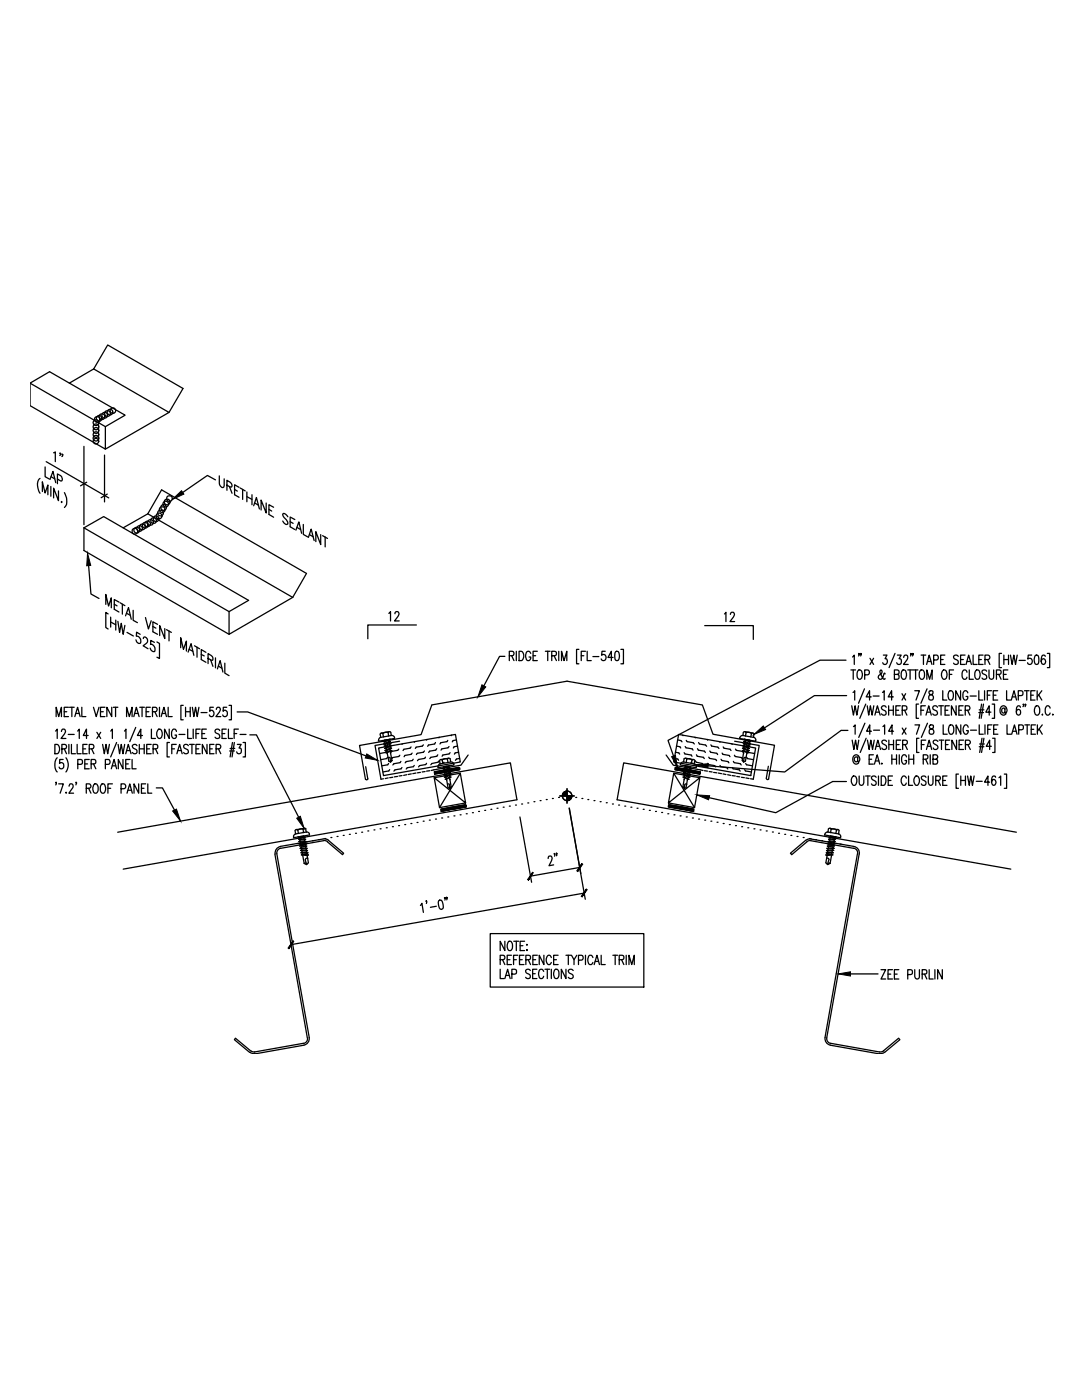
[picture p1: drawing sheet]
<svg xmlns="http://www.w3.org/2000/svg" width="216mm" height="279mm" viewBox="0 0 216 279" stroke-linecap="round" stroke-linejoin="round" font-family="sans-serif">
<g fill="none" stroke="#000" stroke-width=".25">
<path d="M6 76.5l3.9-2.3 15.1 8.7-4 2.2v4.5l-15-8.6zM6 76.5l15 8.6M18.7 73.6l15 8.7-12.7 7.3M18.7 73.6l2.8-4.8 15 8.7-2.8 4.8M18.7 73.6l-4.9 2.9M8 95.5a2.25 2.25 0 0 0 0 2.9M8.5 98.1v-1.9l.5 2.2 .6-1.6v1.9M9 93.2v1.9l.8 .5M9.2 92.1l12.5 7.3M10 95.7l.6-1.6 .5 2.2M10.1 97.1v1.9M10.2 95.1l.7 .5"/>
<path d="M10.7 90.4l.3-.2v1.9M11.5 95.6l.6 .4h.2l.1-.2-.1-.7-.8-.5v1.9M11.7 98v1.9l-1-2.5v2M12.1 90.5l-.2-.1 .2 .1-.2 .4M12.5 90.7l-.1 .1-.1-.2 .2 .1-.2 .4M12.9 98.3a2.72 2.72 0 0 1 .1 2.8l-.1 .2M16.7 89.1v15.6M17.3 96.2l-1.2 .8M20.9 90.8v9.4M21.4 98.6l-1.2 .7M43 95.8l-1.6-.9-4.9 3.4M43.8 95v1.7a.62 .62 0 0 0 .8 .5l.1-1.6"/>
<path d="M45.3 96.8l.8 .4 .2-.4a1.36 1.36 0 0 0-1-.9v1.9M45.8 97.1l.5 1.3M46.8 97.7l.6 .3M47.7 97.3l-.9-.6v2l.9 .5M47.9 97.4l1 .6M48.4 97.7v2M49.3 98.2v1.9M49.3 99.1l1 .6M50.3 98.7v2M12.2 100.2l.1-.1v.2zM16.7 105.3l4-2.2 28.9 16.7-3.9 2.3v4.5l12.7-7.4M16.7 105.3v4.6l29 16.7"/>
<path d="M16.7 105.3l29 16.8M17.7 112.9l.4 5.6 1.7 .9M29.5 102.5l2.7-4.7 29 16.6-2.8 4.8M29.5 102.5l28.9 16.7M29.5 102.5l-4.9 2.8M50.6 100.9l.6-1.6 .6 2.3M50.8 100.4l.7 .4M53.1 100.4v2l-1-2.6v2M53.7 101.7l.5 .3M54.6 101.2l-.9-.5v2l.9 .5M57.4 103.1l-.1-.2a.57 .57 0 0 0-.9-.3l.1 .4 .8 .9a.47 .47 0 0 1 0 .8 .99 .99 0 0 1-.9-.7M57.9 104.1l.6 .4"/>
<path d="M58.8 103.7l-.9-.5v1.9l.9 .6M59 105.8l.6-1.6 .6 2.2M59.3 105.3l.7 .4M60.5 104.7v2l.9 .5M61.5 107.2l.6-1.6 .6 2.3M61.8 106.7l.7 .4M64 106.7v2l-1-2.6v2M64.4 106.9l.9 .6M64.9 107.2v1.9M21.1 120.6v-2l.6 2.4 .5-1.7v2M21.6 122.5l-.5-.3v3l.5 .3M22.1 123.2v2"/>
<path d="M22.1 124.1l1 .6M22.8 120.6l.6 .3M23.1 123.8v1.9M23.5 124l.4 2.2 .3-1.8 .4 2.2 .3-1.8M23.7 120.2l-.9-.6v2l.9 .5M23.9 120.3l1 .6M24.4 120.6v2M25 122.9l.6-1.6 .6 2.3M25.3 122.4l.7 .4M25.3 126.2l1.3 .7M26.6 121.8v2l.8 .5M28 126.6l-.8-.4v.8a.89 .89 0 0 1 .8 .5 .89 .89 0 0 1-.1 .9 .76 .76 0 0 1-.8-.7"/>
<path d="M28.6 127.4l.1-.2a.68 .68 0 0 1 .7 .4 .68 .68 0 0 1-.2 .8l-.6 .5 .9 .6M29 123.2l.6 2.3 .6-1.6M30.5 125l.6 .4M30.8 128.2l-.7-.4-.1 .8a.87 .87 0 0 1 .9 .5 .87 .87 0 0 1-.2 1l-.4-.2-.3-.6M31.3 128.1l.5 .3v3l-.5-.2M31.4 124.6l-.9-.5v2l.9 .5M32.9 125.4v2l-1-2.5v1.9M33.2 125.7l1 .5M33.7 125.9v2M36.1 129.3v-2l.5 2.3 .6-1.7v2M37.5 130.1l.6-1.6 .6 2.3M37.7 129.6l.8 .4"/>
<path d="M38.8 128.9l1 .6M39.3 129.2v2M40.2 130.6l.6 .3M41.1 130.2l-.9-.6v2l.9 .6M41.5 131.4l.6 .4h.3l.1-.2-.1-.6-.9-.6v2M42 131.7l.5 1.3M43 131.3v2M43.4 133.5l.5-1.7 .6 2.3M43.6 132.9l.7 .5M44.9 132.3v2l.8 .5M77.6 122.4l.3-.3v1.8M78.8 122.5l.1-.3a.44 .44 0 0 1 .6-.1 .44 .44 0 0 1 0 .7l-.8 1.1h1"/>
<path d="M83.1 124.7h-9.7v2.8M100.7 131h-1l-3.2 5.9M101.6 130.9l.8-.1 .2-.3-.2-.4-.8-.1v1.8M102.1 130.9l.5 .9M103 130v1.8M103.6 130a.99 .99 0 0 1 .9 .6 .99 .99 0 0 1-.3 1.2h-.6zM105.9 130.4a.47 .47 0 0 0-.5-.4 .47 .47 0 0 0-.4 .4v1a.5 .5 0 0 0 .6 .4 .5 .5 0 0 0 .3-.7h-.3M106.4 130.9h.5M107.2 130h-.8v1.8h.8M108.8 130h1M109.3 130v1.8M110.1 130.9h.6a.46 .46 0 0 0 .3-.5 .46 .46 0 0 0-.3-.4h-.6v1.8"/>
<path d="M110.6 130.9l.4 .9M111.5 130v1.8M112 131.8v-1.8l.6 1.8 .5-1.8v1.8M115.5 129.6h-.5v2.9h.5M116 130.9h.5M116.8 130h-.8v1.8M117.2 130v1.8h.8M118.3 131h1.2M120.8 130h-.7l-.1 .8a.56 .56 0 0 1 .8 0 .56 .56 0 0 1 0 .8 .56 .56 0 0 1-.8 .1v-.2M122.3 131.2h-1l.7-1.2v1.8M122.8 130.1l.4-.1a1.22 1.22 0 0 1 0 1.8h-.2a.85 .85 0 0 1-.3-1zM123.9 129.6h.5v2.9h-.5"/>
<path d="M140.6 124.9h9.7v2.7M144.6 122.5l.3-.3v1.9M145.7 122.6l.3-.4h.3l.2 .3-.2 .7-.6 .9h.9M168.8 131.8h-5.2l-30.3 16 1.1 3.1M168.9 138.8h-6.4l-9.9 6.5M169.8 133.7h.9M170.1 131.1l.4-.4v1.9M170.2 138.2l.3-.3v1.8M170.3 133.7v1.9M171.3 133.8a.57 .57 0 0 1 .6 0 .57 .57 0 0 1 .2 .6l-.1 .7a.47 .47 0 0 1-.5 .5 .47 .47 0 0 1-.4-.5l-.1-.7zM171.5 130.5h-.2h.2l-.2 .4M171.9 130.5h-.2h.2l-.2 .4"/>
<path d="M172.5 137.5l-1.2 2.8M172.5 134.7l.8-.1 .2-.3-.2-.5-.8-.1v1.9M173.6 131.4l.7 1.2M173.8 139.1h-1l.7-1.2v1.8M174.2 138.9h1.2M174.3 131.4l-.7 1.2M176.1 138.2l.3-.3v1.8M176.3 130.7h.7l-.4 .8a.53 .53 0 0 1 .4 .8 .53 .53 0 0 1-.9 0M176.6 134.5l-.1-.2-.1 .1-.2 .7a.55 .55 0 0 1-.8 .4l-.2-.3 .1-.4 .6-.5a.41 .41 0 0 0-.1-.6 .59 .59 0 0 0 0 1l.5 .8 .2 .1 .1-.2M178.3 139.1h-1.1l.7-1.2v1.8M178.5 134.6h.6a.46 .46 0 0 0 .3-.5 .46 .46 0 0 0-.3-.4h-.6v1.9h.6l.3-.2v-.6l-.3-.2M178.6 130.4l-1.2 2.8"/>
<path d="M179.1 130.7h.7l-.4 .8a.54 .54 0 0 1 .5 .8 .54 .54 0 0 1-1 0M180 138.4l.7 1.3M180.1 133.8a.55 .55 0 0 1 .6 0 .55 .55 0 0 1 .2 .6l-.1 .7a.47 .47 0 0 1-.5 .5 .47 .47 0 0 1-.4-.5l-.1-.7zM180.3 131.2l.1-.3a.44 .44 0 0 1 .6-.1 .44 .44 0 0 1 .1 .7l-.8 1.1h.9M180.7 138.4l-.7 1.3M181.1 133.7h1M181.6 133.7v1.9M181.8 130.5h-.1h.1l-.1 .4M182.2 130.5h-.1h.1l-.1 .4M182.2 133.7h1M182.5 137.9h1l-.7 1.8M182.7 133.7v1.9"/>
<path d="M183.7 133.8l.1-.1a.79 .79 0 0 1 .7 1.1 .56 .56 0 0 1-.6 .8 .56 .56 0 0 1-.5-.8l.1-.6zM183.8 130.7h.9M184.3 130.7v1.9M184.9 132.6l.5-1.9 .6 1.9M184.9 135.6v-1.9l.6 1.9 .5-1.9v1.9M185 137.5l-1.2 2.8M185.1 132h.6M185.4 137.9v.2a.61 .61 0 0 0 .6 .6 .53 .53 0 0 1 .1 .9 .53 .53 0 0 1-.8-.2 .53 .53 0 0 1 .4-.7l.4-.3a.4 .4 0 0 0-.2-.5zM186.3 131.7h.6l.3-.3a.5 .5 0 0 0-.3-.7h-.6v1.9M187.7 131.6h.5M188.1 137.9v1.8h.8M188.2 133.8a.57 .57 0 0 1 .6 0 .57 .57 0 0 1 .2 .6l-.1 .7a.47 .47 0 0 1-.5 .5 .47 .47 0 0 1-.5-.5v-.7z"/>
<path d="M188.5 130.7h-.8v1.9h.8M189.4 137.9h.2a.99 .99 0 0 1 .5 1.6l-.1 .1a.55 .55 0 0 1-.6 0 .55 .55 0 0 1-.2-.6zM189.4 134.6h.5M190.3 133.7h-.9v1.9M191.2 131a.46 .46 0 0 0-.6-.2 .46 .46 0 0 0-.2 .6l.6 .3a.5 .5 0 0 1 .1 .8 .5 .5 0 0 1-.8-.2M191.7 137.9v1.8l-1-1.8v1.8M191.7 131.6h.5M192.6 130.7h-.9v1.9h.9M192.8 132.6l.5-1.9 .5 1.9M192.9 134.2a.51 .51 0 0 0-.6-.5 .51 .51 0 0 0-.3 .7v.7a.47 .47 0 0 0 .5 .5 .47 .47 0 0 0 .4-.5M192.9 132h.7M193.1 138.3a.47 .47 0 0 0-.5-.5 .47 .47 0 0 0-.4 .5l-.1 .7a.53 .53 0 0 0 .5 .7 .53 .53 0 0 0 .5-.7h-.3"/>
<path d="M193.4 133.7v1.9h.8M193.6 138.9h1.2M194.2 130.7v1.9h.8M194.8 133.8a.55 .55 0 0 1 .6 0 .55 .55 0 0 1 .2 .6l-.1 .7a.47 .47 0 0 1-.5 .5 .47 .47 0 0 1-.5-.5v-.7zM195.3 137.9v1.8h.8M195.3 131.6h.5M196.2 130.7h-.9v1.9h.9M196.5 137.9v1.8M196.5 131.6l.8-.1 .2-.2-.1-.4-.2-.2h-.7v1.9M196.9 134a.46 .46 0 0 0-.6-.3 .46 .46 0 0 0-.3 .6l.6 .4a.5 .5 0 0 1 .2 .8 .5 .5 0 0 1-.9-.2M197 138.7h.5M197 131.6l.5 1"/>
<path d="M197.3 133.7v1.4a.47 .47 0 0 0 .5 .5 .47 .47 0 0 0 .5-.5v-1.4M197.9 137.9h-.9v1.8M198.2 138.7h.5M198.8 134.6h.6a.46 .46 0 0 0 .4-.5 .46 .46 0 0 0-.4-.4h-.6v1.9M199.1 137.9h-.9v1.8h.9M199.3 134.6l.5 1M199.8 130.4h-.4v2.8h.4M200.2 134.6h.6M200.3 131.6h.9M200.3 130.7v1.9M200.9 137.9v1.8h.8M201.1 133.7h-.9v1.9h.9"/>
<path d="M201.2 130.7v1.9M201.6 130.7l.4 1.9 .3-1.9 .3 1.9 .4-1.9M201.8 139.7l.5-1.8 .5 1.8M202 139.1h.7M203.2 138.8l.8-.1 .1-.7-.3-.1h-.6v1.8M203.4 131.8h1.2M204.4 137.9h.9M204.9 137.9v1.8M205.7 138.7h.5M205.9 130.7h-.7l-.1 .8a.56 .56 0 0 1 .7 .1 .56 .56 0 0 1 0 .8 .56 .56 0 0 1-.7 0l-.1-.1M206.5 137.9h-.8v1.8h.8M206.6 130.8l.3-.1a.91 .91 0 0 1 .4 1.1l-.2 .7-.3 .1a1.39 1.39 0 0 1-.2-1.8z"/>
<path d="M207 137.9v1.8M207.2 138.7l.7 1M207.9 137.9l-.9 1.2M208.6 131l-.1-.2-.3-.1a1.12 1.12 0 0 0 0 1.9 .54 .54 0 0 0 .4-.7 .54 .54 0 0 0-.6-.4l-.2 .5M209 130.4h.5v2.8h-.5M11 148.6a.99 .99 0 0 1 .9 .6 .99 .99 0 0 1-.3 1.1l-.6 .1zM11.1 145.9l.3-.4v1.9M11.2 143v-1.8l.5 1.8 .6-1.8v1.8M11.2 156.2h-.1h.1l-.1 .4M11.4 151.2a2.36 2.36 0 0 0 0 2.9M11.7 156.4h.9l-.6 1.9M12.3 146l.2-.5 .4 .1 .2 .3-.2 .6-.7 .9h1"/>
<path d="M12.3 149.5l.9-.1 .1-.3-.1-.5h-.9v1.8M12.6 151.6h-.7v.7a.58 .58 0 0 1 .8 .5 .58 .58 0 0 1-.8 .5l-.1-.2M12.8 149.5l.5 .9M12.8 142h.5M13.1 158.2h.2zM13.2 151.2a2.36 2.36 0 0 1 0 2.9M13.6 146.6h1.2M13.7 141.2h-.9v1.8h.9M13.7 148.6v1.8M13.8 156.9l.2-.5 .5 .1 .1 .3-.1 .4-.8 1.1h1M13.9 141.2h.9M14.3 148.6v1.8h.8"/>
<path d="M14.3 141.2v1.8M14.9 143l.6-1.8 .5 1.8M15.1 142.4h.7M15.3 156.2h-.2h.2l-.2 .4M15.4 148.6v1.8h.8M15.5 145.9l.3-.4v1.9M15.5 152.5h.7l.3-.3a.45 .45 0 0 0-.3-.6h-.7v1.8M16.3 141.2v1.8h.8M16.5 149.5h.6M16.9 152.5h.6M17.2 157.3h.6l.3-.1v-.4l-.1-.3-.8-.1v1.9M17.4 148.6h-.9v1.8h.9"/>
<path d="M17.6 146.8h-1l.7-1.3v1.9M17.7 157.3l.4 1M17.8 149.5l.8-.1 .1-.3-.1-.5h-.8v1.8M17.8 151.6h-.9v1.8h.9M18.2 152.5l.8-.1 .1-.7-.3-.1h-.6v1.8M18.3 149.5l.4 .9M18.7 141.2l.5 1.8 .6-1.8M18.7 152.5l.4 .9M18.8 156.5l.2-.1a1.02 1.02 0 0 1 .5 1.6l-.2 .2a.54 .54 0 0 1-.6 0 .54 .54 0 0 1-.2-.6v-.4zM19.3 146.1l.8 1.3M20.1 142h.5M20.1 146.1l-.8 1.3"/>
<path d="M20.3 156.5l.4-.1a1.29 1.29 0 0 1 0 1.9 .58 .58 0 0 1-.7-.7l.1-.7zM20.5 148.6l.3 1.8 .4-1.8 .3 1.8 .3-1.8M20.9 141.2h-.8v1.8h.8M21 152.5h.6l.4-.3a.5 .5 0 0 0-.4-.6h-.6v1.8M21.5 157.3h.6M22.1 145.9l.3-.4v1.9M22.2 153.4l.6-1.8 .5 1.8M22.3 141.2v1.8l-1-1.8v1.8M22.4 156.4h-.9v1.9M22.4 152.8h.7M22.6 141.2h.9M23.1 141.2v1.8"/>
<path d="M23.3 148.2l-1.2 2.9M23.6 148.6l.3 1.8 .3-1.8 .3 1.8 .4-1.8M24.2 157.4h.6l.2-.2 .1-.4-.2-.3-.7-.1v1.9M24.5 151.6v1.8l-.9-1.8v1.8M24.8 145.9l.3-.4v1.9M25.1 150.4l.5-1.8 .5 1.8M25.1 152.5h.5M25.3 143v-1.8l.5 1.8 .6-1.8v1.8M25.3 149.8h.6M25.3 158.3l.6-1.9 .5 1.9M25.6 157.7h.6M25.9 151.6h-.8v1.8h.8"/>
<path d="M26.4 151.6v1.8h.8M26.7 143l.5-1.8 .6 1.8M26.9 142.4h.6M27.1 145.2l-1.2 2.8M27.3 148.8l-.1-.2a.56 .56 0 0 0-.8 .2l.2 .5 .7 .4v.5l-.1 .1a.56 .56 0 0 1-.8-.1M27.7 156.4v1.9l-1-1.9v1.9M27.8 149.5h1M27.8 148.6v1.8M27.9 141.2h.9M28.2 157.3h.5M28.3 141.2v1.8M28.4 146.8h-1l.7-1.3v1.9"/>
<path d="M28.8 148.6v1.8M29.1 156.4h-.9v1.9h.9M29.2 142h.5M29.3 149.5h.5M29.5 156.4v1.9h.8M30 141.2h-.8v1.8h.8M30.2 148.6h-.9v1.8h.9M30.2 145.5v1.9h.8M30.4 142h.8l.2-.3-.2-.5h-.8v1.8M30.6 149.5h.5a.46 .46 0 0 0 .4-.5 .46 .46 0 0 0-.4-.4h-.5v1.8M30.9 142l.5 1M31 149.5l.5 .9"/>
<path d="M31.2 157.2h1.2l2.4 4.5M31.6 145.6l.1-.1a.9 .9 0 0 1 .6 1.5 .47 .47 0 0 1-.5 .4 .47 .47 0 0 1-.4-.4l-.1-.8zM31.8 141.2v1.8M32.2 143l.5-1.8 .5 1.8M32.4 142.4h.6M33.6 141.2v1.8h.8M33.8 145.5v1.9l-1-1.9v1.9M33.8 148.2h-.5v2.9h.5M34.3 149.5h.5M35.2 148.6h-.9v1.8M35.2 146l-.3-.5a.93 .93 0 0 0-.6 1.5 .49 .49 0 0 0 .7 .3l.2-.6h-.3M35.3 150.4l.5-1.8 .6 1.8"/>
<path d="M35.5 149.8h.7M35.7 146.6h1.2M36.6 140.8h-.5v2.9h.5M37 142h1M37 141.2v1.8M37.5 145.5v1.9h.7M37.6 148.8a.54 .54 0 0 0-1 0l.2 .5 .7 .3 .1 .6a.54 .54 0 0 1-1 0M37.8 148.6h1M38 141.2v1.8M38.3 148.6v1.8M38.4 141.2l.3 1.8 .3-1.8 .4 1.8 .3-1.8M38.6 145.5v1.9"/>
<path d="M39.1 146.4h.6M39.1 149.5h.6M39.9 145.5h-.8v1.9M39.9 148.6h-.8v1.8h.8M40.1 142.2h1.2M40.3 146.4h.5M41.2 145.5h-.9v1.9h.9M41.3 148.6v1.8l-.9-1.8v1.8M41.9 149.5h.5M42.6 141.2h-.7v.8a.55 .55 0 0 1 .7 0 .55 .55 0 0 1 0 .8 .45 .45 0 0 1-.4 .2 .45 .45 0 0 1-.4-.3M42.7 148.6h-.8v1.8h.8M43.1 149.5l.8-.1 .2-.3-.1-.4-.3-.1h-.6v1.8"/>
<path d="M43.2 141.6l.2-.4h.3l.3 .3-.2 .6-.7 .9h1M43.6 149.5l.5 .9M43.8 145.8a.48 .48 0 0 0-.6-.3 .48 .48 0 0 0-.2 .6l.6 .4a.5 .5 0 0 1 .1 .8 .5 .5 0 0 1-.8-.2M44.3 146.4h.6M45.2 145.5h-.9v1.9h.9M45.2 141.2h-.6l-.1 .8a.57 .57 0 0 1 .8 0 .57 .57 0 0 1 0 .8 .48 .48 0 0 1-.4 .2 .48 .48 0 0 1-.5-.3M45.6 145.5v1.9h.8M45.7 140.8h.5v2.9h-.5M45.8 149.9h1M45.9 149.4h.9M46.4 148.2l-.5 2.9M46.7 146.4h.5"/>
<path d="M46.8 148.2l-.5 2.9M47.3 142.1h2.1l23.6 8.7M47.4 148.6h.7l-.4 .7a.56 .56 0 0 1 .4 .7 .56 .56 0 0 1-.7 .3l-.2-.3M47.6 145.5h-.9v1.9M47.9 146.6h1.2M48.5 148.2h.5v2.9h-.5M49.9 146.7h1.3l8.4 16.4M73 153l.4 2.4-.2 .2-.3-.1M75.6 149.3l15.3-2.7 .9 5.5-15.3 2.7zM75.8 146.5l.2 .7-.4 .3v.2M76.4 146.4l.1 .7M76.4 146.4a.32 .32 0 0 0-.5 .1"/>
<path d="M76.6 148.5l1.1-.6 .2 .1-1.1 .5zM76.7 148.9l1.1-.5h.2l-1.1 .6zM76.7 149.4l1.2-.6 .1 .1-1.1 .5zM76.8 148.1v.3M76.8 149.8l1.2-.6 .1 .1-1.1 .6zM76.9 148.5v.3M76.9 148.9l.1 .3M77 150.2l1-.5 .2 .1zM77 149.4l.1 .3M77.1 149.9l-.2 .3-1.1 .2M77.2 149.8v.3M77.2 150.3l.4 1.6 .3 .2 .3-.3"/>
<path d="M77.3 147.6l-.8 .4 .2 .1 1.1-.6-1.1 .2v.2M77.3 151.1l-.2 .3-1.1 .2M77.5 155.3l-.6 .1M77.5 146.2v.7M77.5 151.2l.2-.1 .2 .2M77.5 146.2a.99 .99 0 0 0-1.1 .2M77.5 152.4l-.1 .2-1.2 .2M77.6 147.7v.3M77.7 148.1v.3M77.7 146l-1.6 .3M77.8 153.6l-.2 .3-1.2 .2M77.8 148.6v.3"/>
<path d="M77.8 149v.3M77.8 151.3l.1 .7M77.8 149.5l.1 .3M77.9 149.9l.3 1.9M78 146.1l.1 .7-2.2 .4M78 150.3h.1M78 146.1a.32 .32 0 0 0-.6 .1M78.2 146.8a.5 .5 0 0 1 .5 .6l-3.1 .5-.1-.1M78.2 151.8h-.2v.2M78.4 155.1l-.6 .1M79.3 155h-.6M79.6 149.5l-.2 .2-1.3 .3-.1 .2"/>
<path d="M79.7 147.9l-4.9 .9 1.2 6.7 .5-.1M79.8 150.7l-.2 .3-1.3 .2-.1 .2M80 151.9l-.2 .3-1.2 .2-.2 .3M80.2 154.8l-.6 .1M80.2 153.2l-.2 .2-1.2 .2-.2 .3M80.3 148.4l-.1 .2M81.1 154.6l-.6 .1M82 149.1l-.2 .2-1.2 .2-.2 .3M82.1 154.4l-.7 .2M82.2 150.3l-.2 .3-1.2 .2-.2 .2M82.5 151.5l-.2 .3-1.2 .2-.3 .2M82.7 152.8l-.2 .2-1.2 .2-.2 .3"/>
<path d="M82.7 148v.1M83 154.3l-.6 .1M83.9 154.1l-.6 .1M84.5 148.6l-.2 .3-1.3 .2-.1 .3M84.7 149.9l-.2 .2-1.2 .2-.2 .3M84.8 154l-.6 .1M84.9 151.1l-.2 .3-1.2 .2-.2 .2M85.1 152.3l-.2 .3-1.2 .2-.2 .2M85.2 147.6l-.1 .1M85.8 153.8l-.7 .1M86.1 140.8l-2.1 5.8-12.3 2.2 1.2 6.7M86.1 140.7l27-4.8 27.1 4.8 2.1 5.8 12.2 2.2-1.1 6.8"/>
<path d="M86.6 155.2l5.2-.9 1.1 5.9-5.2 1-1.1-6 6.3 5M86.6 154l5-.9v.5l-4.9 .9zM86.7 154.4h.1M86.7 154.2h.1M86.7 154.1h.1M86.7 154h.1M86.9 154.4h.1M86.9 154.3h.1M86.9 154.2h.1M86.9 154.1h.1M86.9 148.2l-.2 .3-1.2 .2-.2 .2M87 154.4h.1"/>
<path d="M87 154.2h.1M87 154.1h.1M87 154h.1M87.1 154.4h.1M87.1 154.3h.1M87.1 154.2h.1M87.1 154.1h.1M87.1 154h.1M87.2 149.4l-.3 .3-1.2 .2-.2 .3M87.2 154.4h.1M87.2 154.2h.1M87.2 154.1h.1"/>
<path d="M87.2 154h.1M87.3 154.3h.1M87.3 154.2h.1M87.3 154.1h.1M87.3 154h.1M87.4 150.6l-.2 .3-1.2 .2-.2 .3M87.4 154.4h.1M87.4 154.2h.1M87.4 154.1h.1M87.4 154h.1M87.4 153.9h.1M87.5 154.3h.1"/>
<path d="M87.5 154.2h.1M87.5 154.1h.1M87.5 154h.1M87.6 151.9l-.2 .2-1.2 .3-.2 .2M87.6 154.2h.1M87.6 154.1h.1M87.6 154h.1M87.6 153.9h.1M87.7 147.1l-.1 .1M87.7 154.3h.1M87.7 154.2h.1M87.7 154.1h.1"/>
<path d="M87.7 154h.1M87.7 153.9h.1M87.8 154.2h.1M87.8 154.1h.1M87.8 154h.1M87.8 153.9h.1M88 154.2h.1M88 154.1h.1M88 154h.1M88 153.9h.1M88 153.8h.1M88.2 154.2h.1"/>
<path d="M88.2 154.1h.1M88.2 154h.1M88.2 153.9h.1M88.2 153.8h.1M88.2 151.7a.99 .99 0 0 1 1.1-.2l.2-.2 .3 .1 .1 .7-2.1 .4-.4 .3v.2M88.3 154.1h.1M88.3 154h.1M88.3 153.9h.1M88.3 153.8h.1M88.3 152.4v-.7a.32 .32 0 0 0-.6 .1l.1 .7M88.4 154.1h.1M88.4 154h.1"/>
<path d="M88.4 153.9h.1M88.4 153.8h.1M88.4 152.2h.1M88.4 153.8l1.2-.6 .1 .1-1.1 .5zM88.5 154.1h.1M88.5 154h.1M88.5 153.9h.1M88.5 153.8h.1M88.5 153.7h.1M88.5 154.2l1.1-.6 .2 .1-1.1 .6zM88.6 154.1h.1M88.6 154h.1"/>
<path d="M88.6 153.9h.1M88.6 153.8h.1M88.6 154.7l1.1-.6h.2l-1.1 .6zM88.6 153.3l.1 .3M88.7 155.1l1.1-.6 .2 .1-1.2 .6zM88.7 154h.1M88.7 153.9h.1M88.7 153.8h.1M88.7 153.7h.1M88.7 153.8l.1 .3M88.8 154.2v.3M88.8 154.1h.1"/>
<path d="M88.8 154h.1M88.8 153.9h.1M88.8 153.8h.1M88.8 153.6h.1M88.8 155.5l1.2-.4zM88.9 154.7l.1 .3M88.9 154h.1M88.9 153.9h.1M88.9 153.8h.1M88.9 153.7h.1M89 155.1l.1 .3M89.1 154h.1"/>
<path d="M89.1 153.9h.1M89.1 153.8h.1M89.1 153.6h.1M89.1 155.5l.3 1.7 .4 .2 .2-.3M89.1 153.7h.1M89.2 152.9l-.9 .4 .2 .1 1.2-.6-1.2 .2 .1 .2M89.3 154h.1M89.3 153.9h.1M89.3 153.8h.1M89.3 153.6h.1M89.3 151.5l.1 .7M89.3 156.5l.2-.1 .2 .2v.7"/>
<path d="M89.4 153.9h.1M89.4 153.8h.1M89.4 153.7h.1M89.4 153.6h.1M89.4 147.8l-.2 .2-1.2 .2-.2 .3M89.4 153l.1 .3M89.5 154h.1M89.5 153.9h.1M89.5 153.8h.1M89.5 153.6h.1M89.5 153.4l.1 .3M89.5 151.3l-1.5 .3"/>
<path d="M89.6 153.9h.1M89.6 153.8h.1M89.6 153.7h.1M89.6 153.6h.1M89.6 153.9v.2M89.6 149l-.2 .2-1.2 .3-.2 .2M89.6 154.3l.1 .3M89.7 153.9h.1M89.7 153.8h.1M89.7 153.6h.1M89.7 154.7v.4M89.7 155.2l.1 .4"/>
<path d="M89.8 155.6l.2 1.5M89.8 155.6h.1M89.8 153.9h.1M89.8 153.8h.1M89.8 153.7h.1M89.8 153.6h.1M89.8 153.5h.1M89.8 150.2l-.2 .3-1.2 .2-.2 .2M89.9 153.9h.1M89.9 153.8h.1M89.9 153.6h.1M90 152.1l.5 .1 .1 .3"/>
<path d="M90 153.8h.1M90 153.7h.1M90 153.6h.1M90 153.5h.1M90 157.1h-.2v.2M90.1 153.9h.1M90.1 153.8h.1M90.1 153.6h.1M90.1 153.4h.1M90.1 146.7l-.1 .1M90.2 153.8h.1M90.2 153.7h.1"/>
<path d="M90.2 153.6h.1M90.2 153.5h.1M90.3 153.8h.1M90.3 153.6h.1M90.3 153.4h.1M90.5 153.8h.1M90.5 153.7h.1M90.5 153.6h.1M90.5 153.5h.1M90.5 153.4h.1M90.5 152.5l.1 .2-3.2 .5v-.2M90.6 153.8h.1"/>
<path d="M90.6 153.6h.1M90.6 153.4h.1M90.7 153.7h.1M90.7 153.6h.1M90.7 153.5h.1M90.7 153.4h.1M90.8 153.8h.1M90.8 153.6h.1M90.8 153.4h.1M90.8 153.3h.1M90.9 153.7h.1M90.9 153.6h.1"/>
<path d="M90.9 153.5h.1M90.9 153.4h.1M91 153.6h.1M91 153.4h.1M91 153.3h.1M91.1 153.7h.1M91.1 153.6h.1M91.1 153.5h.1M91.1 153.4h.1M91.1 153.3h.1M91.1 147.7l-.7 .1-.2 .3M91.2 153.6h.1"/>
<path d="M91.2 153.4h.1M91.2 153.3h.1M91.3 148.9l-.7 .1-.1 .3M91.3 153.6h.1M91.3 153.5h.1M91.3 153.4h.1M91.3 153.3h.1M91.4 153.6h.1M91.4 153.4h.1M91.4 153.3h.1M91.4 153.2h.1M91.5 150.1l-.7 .2-.1 .2"/>
<path d="M91.6 153.6h.1M91.6 153.5h.1M91.6 153.4h.1M91.6 153.3h.1M91.7 151.4l-.6 .1-.2 .2M91.8 154.3l-4.1 6.9M93.4 150.7l-1.4 2-6 1.1M106.5 160h.1M107.8 159.8h.1M109 159.6h.1M110.2 159.4h.1M111.4 159.1h.1"/>
<path d="M111.7 158.8h2.9M113.1 158.8h.1M113.1 157.4v2.9M114.9 159.1h.1M116.1 159.4h.1M117.3 159.6h.1M118.5 159.8h.1M119.7 160h.1M132.9 150.7l1.5 2 5.9 1.1M134.4 154.3l4.2 6.9M134.6 151.4l.6 .1 .2 .2M134.7 153.1l4.9 .9v.5l-5-.9z"/>
<path d="M134.8 153.6h.1M134.8 153.5h.1M134.8 153.4h.1M134.8 153.3h.1M134.8 150.1l.7 .2 .1 .2M134.9 153.6h.1M134.9 153.4h.1M134.9 153.3h.1M134.9 153.2h.1M135 153.6h.1M135 153.5h.1M135 153.4h.1"/>
<path d="M135 153.3h.1M135 148.9l.7 .1 .1 .3M135.1 153.6h.1M135.1 153.4h.1M135.1 153.3h.1M135.2 153.7h.1M135.2 153.6h.1M135.2 153.5h.1M135.2 153.4h.1M135.2 153.3h.1M135.2 147.7l.7 .1 .2 .3M135.3 153.6h.1"/>
<path d="M135.3 153.4h.1M135.3 153.3h.1M135.4 153.7h.1M135.4 153.6h.1M135.4 153.5h.1M135.4 153.4h.1M135.4 146.6l15.4 2.7-1 5.5-15.4-2.7zM135.5 153.8h.1M135.5 153.6h.1M135.5 153.4h.1M135.5 153.3h.1M135.6 153.7h.1"/>
<path d="M135.6 153.6h.1M135.6 153.5h.1M135.6 153.4h.1M135.7 152.5v.2l3.2 .5v-.2M135.7 153.8h.1M135.7 153.6h.1M135.7 153.4h.1M135.9 153.8h.1M135.9 153.7h.1M135.9 153.6h.1M135.9 153.5h.1M135.9 153.4h.1"/>
<path d="M136 153.8h.1M136 153.6h.1M136 153.4h.1M136.1 153.8h.1M136.1 153.7h.1M136.1 153.6h.1M136.1 153.5h.1M136.2 153.9h.1M136.2 153.8h.1M136.2 153.6h.1M136.2 153.4h.1M136.2 146.7l.1 .1"/>
<path d="M136.3 153.8h.1M136.3 153.7h.1M136.3 153.6h.1M136.3 153.5h.1M136.3 155.1l.2-.1 1 .5h-.2zM136.3 154.6l.2-.1 1.2 .6-.3 .1zM136.4 152.1l-.5 .1-.1 .3M136.4 153.9h.1M136.4 153.8h.1M136.4 153.6h.1M136.4 154.1h.2l1.1 .6h-.2zM136.5 153.7l.2-.1 1.1 .6-.2 .1z"/>
<path d="M136.5 151.4l.3-.1 .2 .2a.99 .99 0 0 1 1.1 .2M136.5 151.4l-.1 .7 2.1 .4M136.5 153.9h.1M136.5 153.8h.1M136.5 153.7h.1M136.5 153.6h.1M136.5 153.5h.1M136.5 150.2l.2 .3 1.2 .2 .2 .2M136.6 155.6h.1M136.6 153.3l.2-.1 1.1 .6h-.2zM136.6 155.2l-.1 .4M136.6 154.7v.4"/>
<path d="M136.6 152.8l1.2 .6 .2-.1-.9-.4M136.6 152.8h.1M136.6 152.8l1.1 .2v.2M136.6 153.9h.1M136.6 153.8h.1M136.6 153.6h.1M136.7 154.3l-.1 .3M136.7 153.9h.1M136.7 153.8h.1M136.7 153.7h.1M136.7 153.6h.1M136.7 153.9v.2"/>
<path d="M136.7 149l.2 .2 1.2 .3 .2 .2M136.8 153.4v.3M136.8 151.3l1.6 .3M136.8 154h.1M136.8 153.9h.1M136.8 153.8h.1M136.8 153.6h.1M136.9 153l-.1 .3M136.9 153.9h.1M136.9 153.8h.1M136.9 153.7h.1M136.9 153.6h.1"/>
<path d="M136.9 147.8l.2 .2 1.2 .2 .2 .3M137 151.5l-.1 .7M137.1 156.5l-.3-.1-.2 .2-.1 .7v-.2h-.2M137.1 154h.1M137.1 153.9h.1M137.1 153.8h.1M137.1 153.6h.1M137.1 153.7h.1M137.2 155.5l-.3 1.7-.3 .2-.3-.3 .2-1.5M137.3 154h.1M137.3 153.9h.1M137.3 153.8h.1"/>
<path d="M137.3 153.6h.1M137.3 155.1l-.1 .3M137.4 154h.1M137.4 153.9h.1M137.4 153.8h.1M137.4 153.7h.1M137.4 154.7v.3M137.5 154.1h.1M137.5 154h.1M137.5 153.9h.1M137.5 153.8h.1M137.5 153.6h.1"/>
<path d="M137.5 154.2l-.1 .3M137.6 154h.1M137.6 153.9h.1M137.6 153.8h.1M137.6 153.7h.1M137.6 153.8v.3M137.7 154.1h.1M137.7 154h.1M137.7 153.9h.1M137.7 153.8h.1M137.7 153.3v.3M137.8 154.1h.1"/>
<path d="M137.8 154h.1M137.8 153.9h.1M137.8 153.8h.1M137.8 153.7h.1M137.9 152.2h.1M138 154.1h.1M138 154h.1M138 153.9h.1M138 153.8h.1M138.1 151.7l-.1 .7M138.1 151.7a.32 .32 0 0 1 .6 .1l-.2 .7M138.2 154.2h.1"/>
<path d="M138.2 154.1h.1M138.2 154h.1M138.2 153.9h.1M138.2 153.8h.1M138.4 154.2h.1M138.4 154.1h.1M138.4 154h.1M138.4 153.9h.1M138.5 154.2h.1M138.5 154.1h.1M138.5 154h.1M138.5 153.9h.1"/>
<path d="M138.6 152.5l.2 .1 .2 .4M138.6 154.3h.1M138.6 154.2h.1M138.6 154.1h.1M138.6 154h.1M138.6 153.9h.1M138.7 147.1l.1 .1M138.7 154.2h.1M138.7 154.1h.1M138.7 154h.1M138.7 153.9h.1M138.8 151.9l.1 .2 1.3 .3 .1 .2"/>
<path d="M138.8 154.3h.1M138.8 154.2h.1M138.8 154.1h.1M138.8 154h.1M138.9 154.4h.1M138.9 154.2h.1M138.9 154.1h.1M138.9 154h.1M138.9 153.9h.1M139 150.6l.1 .3 1.3 .2 .1 .3M139 154.3h.1M139 154.2h.1"/>
<path d="M139 154.1h.1M139 154h.1M139.1 154.4h.1M139.1 154.2h.1M139.1 154.1h.1M139.1 154h.1M139.2 149.4l.1 .3 1.3 .2 .1 .3M139.2 154.4h.1M139.2 154.3h.1M139.2 154.2h.1M139.2 154.1h.1M139.2 154h.1"/>
<path d="M139.3 154.4h.1M139.3 154.2h.1M139.3 154.1h.1M139.3 154h.1M139.4 148.2l.2 .3 1.2 .2 .2 .2M139.5 154.4h.1M139.5 154.3h.1M139.5 154.2h.1M139.5 154.1h.1M139.6 154.4h.1M139.6 154.2h.1M139.6 154.1h.1"/>
<path d="M139.6 154h.1M139.6 155.2l-5.2-.9-1 5.9 5.2 1 1-6-6.2 5M140.6 153.8l.6 .1M141.1 147.6l.1 .1M141.2 152.3l.2 .3 1.2 .2 .2 .2M141.4 151.1l.2 .3 1.2 .2 .2 .2M141.5 154l.6 .1M141.6 149.9l.2 .2 1.2 .2 .2 .3M141.8 148.6l.2 .3 1.2 .2 .3 .3M142.4 154.1l.6 .1M143.3 154.3l.7 .1M143.6 148l.1 .1"/>
<path d="M143.7 152.8l.1 .2 1.3 .2 .1 .3M143.9 151.5l.1 .3 1.3 .2 .1 .2M144.1 150.3l.2 .3 1.2 .2 .2 .2M144.3 154.4l.6 .2M144.3 149.1l.2 .2 1.2 .2 .2 .3M145.2 154.6l.6 .1M146 148.4l.1 .2M146.1 154.8l.6 .1M146.1 153.2l.2 .2 1.2 .2 .2 .3M146.3 151.9l.2 .3 1.2 .2 .2 .3M146.5 150.7l.2 .3 1.2 .2 .2 .2M146.6 147.9l4.9 .9-1.2 6.7-.5-.1"/>
<path d="M146.8 149.5l.1 .2 1.3 .3 .1 .2M147 155h.6M147.9 155.1l.6 .1M148.2 149.3l.2-.1 1.1 .6-.2 .1zM148.2 149.8l1.1 .4-.2 .1zM148.2 146.8l-.4 .2-.1 .2M148.2 148.9l.2-.1 1.1 .6h-.1zM148.3 146.1l-.1 .7 2.2 .4a.53 .53 0 0 1 .4 .7l-3.2-.5v-.2M148.3 148.4h.2l1.1 .5-.1 .1zM148.4 146.1a.32 .32 0 0 1 .5 .1M148.4 150.3h.1M148.4 148l.2-.1 1.1 .6h-.2z"/>
<path d="M148.4 149.9l-.3 1.9 .3 .3 .3-.2 .3-1.6M148.4 149.5v.3M148.5 147.5l1.1 .6 .2-.1-.8-.4M148.5 147.5h.1M148.5 147.5l1.1 .2-.1 .2M148.5 149v.3M148.6 153.6l.1 .3 1.2 .2M148.6 148.6l-.1 .3M148.6 146l1.6 .3M148.7 148.1l-.1 .3M148.7 147.7v.3M148.8 152.4l.2 .2 1.1 .2"/>
<path d="M148.8 155.3l.7 .1M148.9 151.2l-.3-.1-.2 .2v.7v-.2h-.3M148.9 146.2l-.2 .7M148.9 146.2a.99 .99 0 0 1 1.1 .2M149 151.1l.2 .3 1.2 .2M149.2 149.8l-.1 .3M149.2 149.9l.2 .3 1.2 .2M149.3 149.4l-.1 .3M149.4 148.9l-.1 .3M149.5 148.5l-.1 .3M149.5 148.1v.3M149.9 146.4a.32 .32 0 0 1 .6 .1"/>
<path d="M149.9 146.4l-.1 .7M150.4 146.5v.7M152.9 155.4l.2 .2 .3-.1M153.3 152.9l-.4 2.5M168.9 156h-2.8l-11.3 6.2-13.3-3M169.2 145.8h-1.4l-11.2 8.3-15.3-1.3M170 140.9l.3 1.8 .3-1.8 .4 1.8 .3-1.8M170 147.7l.4 1.9 .3-1.9 .4 1.9 .3-1.9M170.2 155a.56 .56 0 0 1 .6 0 .56 .56 0 0 1 .2 .5l-.1 .8a.47 .47 0 0 1-.7 .3l-.3-.6v-.5zM170.3 145l.3-.3v1.8M171.1 151.3v-.2h-.3l-.3 .3v.3l.3 .3 .3-.1v-.1M171.1 151.1l.1 .9a.74 .74 0 0 0 .3-1 .74 .74 0 0 0-1-.3 .74 .74 0 0 0-.3 1 .66 .66 0 0 0 .4 .7 .66 .66 0 0 0 .8-.2"/>
<path d="M171.4 154.9v1.3a.46 .46 0 0 0 .2 .5 .46 .46 0 0 0 .6-.1l.2-.4v-1.3M172.6 144.3l-1.2 2.9M172.7 154.9h.9M172.7 140.5l-1.1 2.9M172.8 147.3l-1.2 2.9M173 140.9l.3 1.8 .4-1.8 .3 1.8 .4-1.8M173.1 147.7l.3 1.9 .4-1.9 .3 1.9 .3-1.9M173.2 154.9v1.8M173.4 151.5h.5M173.9 145.9h-1l.7-1.2v1.8M174.3 150.6h-.9v1.9h.9M174.3 145.7h1.2"/>
<path d="M174.5 152.5l.5-1.9 .5 1.9M174.6 142.7l.5-1.8 .5 1.8M174.7 149.6l.5-1.9 .5 1.9M174.7 151.9h.7M174.8 142.1h.6M174.8 155.1a.46 .46 0 0 0-.6-.2 .46 .46 0 0 0-.2 .6l.6 .3a.49 .49 0 0 1 .1 .9 .49 .49 0 0 1-.8-.3M174.8 148.9h.7M175.3 154.9v1.8M175.8 154.9h.5a1.12 1.12 0 0 1 0 1.8h-.5zM175.9 152.4h.1zM176.2 145l.3-.3v1.8M176.8 141.2l-.1-.3a.53 .53 0 0 0-.8 .3l.1 .3 .8 .5v.5l-.1 .1a.56 .56 0 0 1-.8-.1"/>
<path d="M176.9 148a.46 .46 0 0 0-.6-.3 .46 .46 0 0 0-.2 .6l.5 .4a.49 .49 0 0 1 .2 .8 .49 .49 0 0 1-.8-.2M177.2 155.8h.6M177.3 140.9v1.8M177.3 141.7h1M177.4 147.7v1.9M177.4 148.6h.9M178 151.5h.9M178 150.6v1.9M178.1 154.9h-.9v1.8h.9M178.3 140.9v1.8M178.3 145.9h-1l.7-1.2v1.8M178.3 147.7v1.9"/>
<path d="M178.8 141.7h.5M178.8 148.6h.6M178.9 150.6v1.9M179.4 150.6v1.9M179.6 140.9h-.8v1.8h.8M179.7 147.7h-.9v1.9h.9M180 141.7h.6l.4-.3a.4 .4 0 0 0-.4-.5h-.6v1.8M180 145.3l.8 1.2M180.1 148.6l.8-.1 .1-.6-.3-.2h-.6v1.9M180.5 141.7l.5 1M180.6 148.6l.4 1M180.8 145.3l-.8 1.2"/>
<path d="M180.8 155.3a.47 .47 0 0 0-.4-.4 .47 .47 0 0 0-.5 .4v1a.47 .47 0 0 0 .7 .3l.2-.3M180.9 151.1a.51 .51 0 0 0-.7-.5 .51 .51 0 0 0-.3 .7v.7a.49 .49 0 0 0 .8 .4l.2-.6h-.3M181.3 154.9v1.8h.8M181.3 151.5h1M181.3 150.6v1.9M182.3 150.6v1.9M182.6 144.7h.9l-.6 1.8M182.7 155l.1-.1a1.02 1.02 0 0 1 .7 .7 1.02 1.02 0 0 1-.3 1l-.2 .1a1.02 1.02 0 0 1-.5-1.6zM183.3 140.5h-.5v2.9h.5M183.4 147.3h-.5v2.9h.5M183.8 141.7h.5M183.8 148.6h.6"/>
<path d="M184.2 151.5l.8-.1 .1-.6-.3-.2h-.6v1.9M184.6 140.9h-.8v1.8M184.7 151.5l.5 1M184.7 147.7h-.9v1.9M184.8 155.1a.46 .46 0 0 0-.6-.2 .46 .46 0 0 0-.3 .6l.6 .3a.49 .49 0 0 1 .1 .9 .49 .49 0 0 1-.8-.3M184.8 142.7l.5-1.8 .5 1.8M184.9 149.6l.5-1.9 .5 1.9M185 142.1h.7M185.1 144.3l-1.3 2.9M185.1 148.9h.6M185.2 154.9v1.3a.47 .47 0 0 0 .2 .4 .47 .47 0 0 0 .6 0l.2-.4v-1.3M185.5 144.8a.54 .54 0 0 0 .1 .5 .54 .54 0 0 0 .5 .3 .54 .54 0 0 1 .2 .8 .54 .54 0 0 1-.9 0 .54 .54 0 0 1 .2-.8l.6-.3a.43 .43 0 0 0-.2-.6z"/>
<path d="M185.6 150.6v1.9M186.2 151.5l.8-.1 .1-.3-.1-.4-.8-.1v1.9h.6a.51 .51 0 0 0 .3-.5 .51 .51 0 0 0-.3-.5M186.7 155.8l.8-.2 .1-.2-.1-.4-.8-.1v1.8M187.1 141.2a.48 .48 0 0 0-.7-.3 .48 .48 0 0 0-.2 .6l.6 .3a.5 .5 0 0 1 .1 .8 .5 .5 0 0 1-.8-.1M187.1 148a.54 .54 0 0 0-.9 0l.1 .3 .8 .6v.4a.5 .5 0 0 1-.4 .3 .5 .5 0 0 1-.5-.3M187.2 155.8l.4 .9M187.3 140.9h.9M187.4 147.7h.9M187.8 140.9v1.8M187.9 147.7v1.9M188.1 155.8h.6M188.2 144.7v1.8h.8"/>
<path d="M188.6 141.7h.5M188.7 148.6h.5M189 154.9h-.9v1.8h.9M189.4 140.9h-.8v1.8h.8M189.5 144.8l.1-.1a.79 .79 0 0 1 .7 1.1v.3a.49 .49 0 0 1-.8 .3l-.2-.6zM189.5 147.7h-.8v1.9h.8M190.8 140.9v1.8l-.9-1.8v1.8M190.9 147.7v1.9l-1-1.9v1.9M191.2 154.5h-.4v2.8h.4M191.3 141.7h.5M191.4 148.6h.5M191.7 144.7v1.8l-.9-1.8v1.8"/>
<path d="M191.7 155.8h.9M191.7 154.9v1.8M192.2 140.9h-.9v1.8h.9M192.3 147.7h-.9v1.9h.9M192.6 141.7h.8l.1-.3-.1-.5h-.8v1.8M192.6 148.6l.8-.1 .2-.3-.1-.3-.2-.2h-.7v1.9M192.6 154.9v1.8M193.1 154.9l.3 1.8 .3-1.8 .3 1.8 .4-1.8M193.1 141.7l.4 1M193.1 148.6l.5 1M193.2 145.1a.47 .47 0 0 0-.5-.5 .47 .47 0 0 0-.4 .5v1a.47 .47 0 0 0 .4 .4 .47 .47 0 0 0 .5-.4v-.3h-.3M193.7 145.7h1.1"/>
<path d="M194.8 155.9h1.2M195.3 142.2h.9M195.4 144.7v1.8h.8M195.4 149h.9M195.4 141.7h.9M195.5 148.5h.9M195.9 140.5l-.5 2.9M195.9 147.3l-.4 2.9M196.2 140.5l-.4 2.9M196.3 147.3l-.4 2.9M196.5 144.7v1.8M197.1 145.6h.5"/>
<path d="M197.5 156.1h-1l.6-1.2v1.8M197.7 142.1h-1l.7-1.2v1.8M197.8 148.9h-1l.7-1.2v1.9M197.9 144.7h-.8v1.8M198 140.5h.4v2.9h-.4M198.1 147.3h.4v2.9h-.4M198.3 145.6h.5M198.7 155.1l-.1-.1-.3-.1a1.13 1.13 0 0 0 0 1.8 .56 .56 0 0 0 .4-.6 .56 .56 0 0 0-.6-.5l-.2 .5M199.1 144.7h-.8v1.8h.8M199.3 155.2l.4-.3v1.8M200.4 154.5h.5v2.8h-.5M200.5 141.6l-.2-.3a.46 .46 0 0 0-.4 .5 .46 .46 0 0 0 .6 .4v-.2"/>
<path d="M200.5 141.3l.1 1a.75 .75 0 0 0 .3-1 .75 .75 0 0 0-1-.3 .75 .75 0 0 0-.4 .9 .68 .68 0 0 0 .4 .7 .68 .68 0 0 0 .8-.1M200.9 144.7v1.8h.8M201.9 146.5l.5-1.8 .5 1.8M202.1 145.9h.7M203.3 145.6h.8l.1-.8-.3-.1h-.6v1.8M203.6 141.2l-.1-.3h-.3a1.46 1.46 0 0 0-.2 1.7l.2 .1a.58 .58 0 0 0 .5-.6 .58 .58 0 0 0-.5-.5l-.4 .2v.3M204.3 140.6h-.2h.2l-.2 .4M204.5 144.7h.9M204.7 140.6h-.2h.2l-.2 .4M205 144.7v1.8M205.8 145.6h.5M206.6 144.7h-.8v1.8h.8"/>
<path d="M206.7 140.9h.1a1.02 1.02 0 0 1 .5 1.6l-.1 .1a.54 .54 0 0 1-.6 0 .54 .54 0 0 1-.2-.6v-.4zM207 144.7v1.8M207.3 145.5l.7 1M207.9 142.6h.2zM208 144.7l-1 1.2M209.5 141.3a.47 .47 0 0 0-.7-.4 1.32 1.32 0 0 0 .1 1.8 .51 .51 0 0 0 .6-.4M210 142.6h.1zM23.5 166.1l78.3-13.9 1.4 7.4-78.6 13.9M54.8 170.4l6.5 36.8M55.2 170.4l6.5 36.7a1.33 1.33 0 0 1-1.1 1.5l-9.7 1.7M56 168.9a1.29 1.29 0 0 0-1.1 1.5M56 169.3a.95 .95 0 0 0-.8 1.1"/>
<path d="M58.9 165.8l.1 .6 2.2-.3a.5 .5 0 0 1 .6 .5l-3.2 .6a.59 .59 0 0 1 .4-.8M59.4 168.3h.1M59.4 165.7l.1 .6M59.4 165.7a.32 .32 0 0 0-.5 0M59.6 168l.2-.2 1.3 .2-.2 .1zM59.7 167.4l1.3 .1-.2 .2-1.2-.2zM59.8 167.1v.3M59.8 168.8l.2-.1 1.2 .1-.1 .2zM59.8 167.5l.1 .3M59.9 169.3l.2-.1 1.2 .1-.1 .1zM59.9 168.2l1.3 .2-.2 .1-1.3-.1zM59.9 168l.1 .3"/>
<path d="M60 167l.9 .1-.2 .1-1.2-.1 1.1-.3v.2M60 169.7l.1-.1 1.3 .1-.2 .2zM60 168.4l.1 .3M60.1 168.9v.3M60.1 169.3l.1 .3M60.2 170.1l1.3 .1-.2 .1-1.2-.1zM60.2 169.8l.1 .3M60.3 170.5l1.2 .1-.1 .1-1.3-.1zM60.3 170.2l.1 .3M60.4 170.7l.3 1.6M60.5 165.5l.1 .7M60.5 165.5a.99 .99 0 0 0-1.1 .2"/>
<path d="M60.6 167.2l.1 .3M60.7 165.3l-1.6 .3M60.7 172.3h.3l.2 .2M60.7 167.6l.1 .3M60.8 168.1l.1 .3M60.9 171.6l.3 .9M60.9 168.5v.3M61 165.4l.1 .7M61 169v.3M61 165.4a.32 .32 0 0 0-.5 .1M61.1 169.4v.3M61.1 168h.1"/>
<path d="M61.1 169.9l.1 .3M61.2 170.3v.3M61.3 170.7l.2 1.5-.3 .4-.5-.3M61.4 171.3a.32 .32 0 0 0-.5 .3M62.3 167.8h.1M63.6 167.6h.1M64.5 167.4l-8.6 1.5M64.5 167.4h.6l.5 .3M64.8 167.4h.1M65.3 168l-.7-.2-8.6 1.5M65.5 167.7l3.1 2.6-.2 .3-3.1-2.6M66 167.1h.1"/>
<path d="M67.3 166.9h.1M68.5 166.7h.1M69.7 166.5h.1M70.9 166.3h.1M72.2 166.1h.1M73.4 165.8h.1M74.6 165.6h.1M75.8 165.4h.1M77.1 165.2h.1M78.3 165h.1M79.5 164.8h.1M80.8 164.6h.1"/>
<path d="M82 164.4h.1M83.2 164.1h.1M84.4 163.9h.1M85.1 179.8h-.1l.2 .2-.1 .3M85.7 163.7h.1M86.9 163.5h.1M87.5 179.8l.4-.2a.91 .91 0 0 1 .5 1v.7l-.4 .2a1.57 1.57 0 0 1-.5-1.7zM88 161.5l4.9-.9v.5l-4.9 .8zM88 161.9h.1M88 161.8h.1M88 161.7h.1M88 161.6h.1"/>
<path d="M88 161.5h.1M88.1 163.3h.1M88.2 161.9h.1M88.2 161.7h.1M88.2 161.6h.1M88.2 161.5h.1M88.3 161.8h.1M88.3 161.7h.1M88.3 161.6h.1M88.3 161.5h.1M88.4 161.9h.1M88.4 161.7h.1"/>
<path d="M88.4 161.6h.1M88.4 161.5h.1M88.4 161.4h.1M88.5 161.8h.1M88.5 161.7h.1M88.5 161.6h.1M88.5 161.5h.1M88.6 161.7h.1M88.6 161.6h.1M88.6 161.5h.1M88.6 161.4h.1M88.7 161.8h.1"/>
<path d="M88.7 161.7h.1M88.7 161.6h.1M88.7 161.5h.1M88.7 161.3h.1M88.8 179.2v.1l-.1-.1h.1v.1v.3M88.8 161.7h.1M88.8 161.6h.1M88.8 161.5h.1M88.8 161.4h.1M88.9 161.7h.1M88.9 161.6h.1M88.9 161.5h.1"/>
<path d="M88.9 161.3h.1M89.1 161.7h.1M89.1 161.6h.1M89.1 161.5h.1M89.1 161.4h.1M89.1 161.3h.1M89.2 179.1h-.1l.1 .2-.1 .3M89.3 161.6h.1M89.3 161.5h.1M89.3 161.4h.1M89.3 161.3h.1M89.4 163h.1"/>
<path d="M89.4 161.7h.1M89.4 161.6h.1M89.4 161.5h.1M89.4 161.3h.1M89.5 161.6h.1M89.5 161.5h.1M89.5 161.4h.1M89.5 161.3h.1M89.5 161.2h.1M89.6 161.6h.1M89.6 161.5h.1M89.6 161.3h.1"/>
<path d="M89.7 161.5h.1M89.7 161.4h.1M89.7 161.3h.1M89.7 161.2h.1M89.8 161.6h.1M89.8 161.5h.1M89.8 161.3h.1M89.8 161.1h.1M89.9 161.5h.1M89.9 161.4h.1M89.9 161.3h.1M89.9 161.2h.1"/>
<path d="M90 161.5h.1M90 161.3h.1M90 161.1h.1M90.1 161.5h.1M90.1 161.4h.1M90.1 161.3h.1M90.1 161.2h.1M90.1 161.1h.1M90.2 161.5h.1M90.2 161.3h.1M90.2 161.1h.1M90.4 161.4h.1"/>
<path d="M90.4 161.3h.1M90.4 161.2h.1M90.4 161.1h.1M90.5 161.5h.1M90.5 161.3h.1M90.5 161.1h.1M90.6 162.8h.1M90.6 161.4h.1M90.6 161.3h.1M90.6 161.2h.1M90.6 161.1h.1M90.7 161.3h.1"/>
<path d="M90.7 161.1h.1M90.8 161.4h.1M90.8 161.3h.1M90.8 161.2h.1M90.8 161.1h.1M90.8 161h.1M90.9 161.3h.1M90.9 161.1h.1M91 161.3h.1M91 161.2h.1M91 161.1h.1M91 161h.1"/>
<path d="M91.1 161.3h.1M91.1 161.1h.1M91.1 160.9h.1M91.2 161.3h.1M91.2 161.2h.1M91.2 161.1h.1M91.2 161h.1M91.3 161.3h.1M91.3 161.1h.1M91.3 160.9h.1M91.4 161.3h.1M91.4 161.2h.1"/>
<path d="M91.4 161.1h.1M91.4 161h.1M91.4 160.9h.1M91.6 161.3h.1M91.6 161.1h.1M91.6 160.9h.1M91.6 161.2h.1M91.6 161h.1M91.8 161.3h.1M91.8 161.1h.1M91.8 160.9h.1M91.8 160.8h.1"/>
<path d="M91.8 162.6h.1M91.9 161.2h.1M91.9 161.1h.1M91.9 161h.1M91.9 160.9h.1M92 161.1h.1M92 160.9h.1M92 160.8h.1M92.1 161.2h.1M92.1 161.1h.1M92.1 161h.1M92.1 160.9h.1"/>
<path d="M92.1 160.8h.1M92.2 161.1h.1M92.2 160.9h.1M92.2 160.8h.1M92.3 161.1h.1M92.3 161h.1M92.3 160.9h.1M92.3 160.8h.1M92.4 161.1h.1M92.4 160.9h.1M92.4 160.8h.1M92.4 160.7h.1"/>
<path d="M92.5 161.1h.1M92.5 161h.1M92.5 160.9h.1M92.5 160.8h.1M92.7 161.1h.1M92.7 160.9h.1M92.7 160.8h.1M92.7 160.7h.1M92.7 161h.1M92.9 161.1h.1M92.9 160.9h.1M92.9 160.8h.1"/>
<path d="M92.9 160.7h.1M93 162.4h.1M94.3 162.2h.1M95.5 161.9h.1M96.7 161.7h.1M97.9 161.5h.1M99.2 161.3h.1M100.4 161.1h.1M101.6 160.9h.1M102.9 160.7h.1M103.7 163l2.4 13.1M104.1 160.5h.1"/>
<path d="M105.3 160.2h.1M109.4 171.3l.1-.3 .3-.2 .4 .5-.7 1.5 1-.2M110.7 170.4h-.1l.1 .2-.1 .3M111.1 170.3l-.1 .1v-.2v.6M113.6 161.3l3.2 18.2M115.7 173.1l-9.8 1.8M116.6 178.2l-58.5 10.3M121 160.2h.1M122.2 160.5h.1M123.4 160.7h.1M124.7 160.9h.1M125.9 161.1h.1"/>
<path d="M127.1 161.3h.1M128.3 161.5h.1M129.6 161.7h.1M130.8 161.9h.1M132 162.2h.1M133.3 162.4h.1M133.4 160.6l4.9 .9-.1 .4-4.9-.8zM133.5 161.1h.1M133.5 160.9h.1M133.5 160.8h.1M133.5 160.7h.1M133.5 161h.1"/>
<path d="M133.7 161.1h.1M133.7 160.9h.1M133.7 160.8h.1M133.7 160.7h.1M133.8 161.1h.1M133.8 161h.1M133.8 160.9h.1M133.8 160.8h.1M133.9 161.1h.1M133.9 160.9h.1M133.9 160.8h.1M133.9 160.7h.1"/>
<path d="M134 161.1h.1M134 161h.1M134 160.9h.1M134 160.8h.1M134.1 161.1h.1M134.1 160.9h.1M134.1 160.8h.1M134.2 161.2h.1M134.2 161.1h.1M134.2 161h.1M134.2 160.9h.1M134.2 160.8h.1"/>
<path d="M134.3 161.1h.1M134.3 160.9h.1M134.3 160.8h.1M134.4 161.2h.1M134.4 161.1h.1M134.4 161h.1M134.4 160.9h.1M134.5 162.6h.1M134.6 161.3h.1M134.6 161.1h.1M134.6 160.9h.1M134.6 160.8h.1"/>
<path d="M134.6 161.2h.1M134.6 161h.1M134.8 161.3h.1M134.8 161.1h.1M134.8 160.9h.1M134.9 161.3h.1M134.9 161.2h.1M134.9 161.1h.1M134.9 161h.1M134.9 160.9h.1M135 161.3h.1M135 161.1h.1"/>
<path d="M135 160.9h.1M135.1 161.3h.1M135.1 161.2h.1M135.1 161.1h.1M135.1 161h.1M135.2 161.3h.1M135.2 161.1h.1M135.2 160.9h.1M135.3 161.3h.1M135.3 161.2h.1M135.3 161.1h.1M135.3 161h.1"/>
<path d="M135.4 161.3h.1M135.4 161.1h.1M135.5 161.4h.1M135.5 161.3h.1M135.5 161.2h.1M135.5 161.1h.1M135.5 161h.1M135.6 161.3h.1M135.6 161.1h.1M135.7 162.8h.1M135.7 161.4h.1M135.7 161.3h.1"/>
<path d="M135.7 161.2h.1M135.7 161.1h.1M135.9 161.5h.1M135.9 161.3h.1M135.9 161.1h.1M136 161.4h.1M136 161.3h.1M136 161.2h.1M136 161.1h.1M136.1 161.5h.1M136.1 161.3h.1M136.1 161.1h.1"/>
<path d="M136.2 161.5h.1M136.2 161.4h.1M136.2 161.3h.1M136.2 161.2h.1M136.2 161.1h.1M136.3 161.5h.1M136.3 161.3h.1M136.3 161.1h.1M136.4 161.5h.1M136.4 161.4h.1M136.4 161.3h.1M136.4 161.2h.1"/>
<path d="M136.5 161.6h.1M136.5 161.5h.1M136.5 161.3h.1M136.5 161.1h.1M136.6 161.5h.1M136.6 161.4h.1M136.6 161.3h.1M136.6 161.2h.1M136.7 161.6h.1M136.7 161.5h.1M136.7 161.3h.1M136.8 161.6h.1"/>
<path d="M136.8 161.5h.1M136.8 161.4h.1M136.8 161.3h.1M136.8 161.2h.1M136.9 163h.1M136.9 161.7h.1M136.9 161.6h.1M136.9 161.5h.1M136.9 161.3h.1M137.1 161.6h.1M137.1 161.5h.1M137.1 161.4h.1"/>
<path d="M137.1 161.3h.1M137.1 161.7h.1M137.3 161.7h.1M137.3 161.6h.1M137.3 161.5h.1M137.3 161.4h.1M137.3 161.3h.1M137.4 161.7h.1M137.4 161.6h.1M137.4 161.5h.1M137.4 161.3h.1M137.5 161.7h.1"/>
<path d="M137.5 161.6h.1M137.5 161.5h.1M137.5 161.4h.1M137.6 161.8h.1M137.6 161.7h.1M137.6 161.6h.1M137.6 161.5h.1M137.6 161.3h.1M137.7 161.7h.1M137.7 161.6h.1M137.7 161.5h.1M137.7 161.4h.1"/>
<path d="M137.8 161.8h.1M137.8 161.7h.1M137.8 161.6h.1M137.8 161.5h.1M137.9 161.9h.1M137.9 161.7h.1M137.9 161.6h.1M137.9 161.5h.1M137.9 161.4h.1M138 161.8h.1M138 161.7h.1M138 161.6h.1"/>
<path d="M138 161.5h.1M138.2 163.3h.1M138.2 161.9h.1M138.2 161.7h.1M138.2 161.6h.1M138.2 161.5h.1M138.2 161.8h.1M139.4 163.5h.1M140.6 163.7h.1M141.8 163.9h.1M143.1 164.1h.1M144.3 164.4h.1"/>
<path d="M145.5 164.6h.1M146.8 164.8h.1M148 165h.1M149.2 165.2h.1M150.4 165.4h.1M151.7 165.6h.1M152.9 165.8h.1M154.1 166h.1M155.3 166.3h.1M156.6 166.5h.1M157.8 166.7h.1M159 166.9h.1"/>
<path d="M160.3 167.1h.1M160.8 167.7l-3.1 2.6 .3 .3 3-2.6M161.5 167.4h.1M161.8 167.8l8.5 1.5M161.8 167.8l-.8 .2M161.8 167.4l8.6 1.5M161.9 167.4h-.6l-.5 .3M162.7 167.6h.1M163.9 167.8h.1M164.8 170.6l1.2-.1 .2 .1-1.3 .1zM164.9 170.2l1.2-.1 .2 .1-1.3 .1zM164.9 169.7l1.3-.1 .2 .1-1.3 .2z"/>
<path d="M164.9 171.3a.32 .32 0 0 1 .5 .3M165 169.3l1.3-.1 .1 .1-1.2 .1zM165 170.7l-.2 1.5 .3 .4 .5-.3M165.1 168.8l1.3-.1 .1 .1-1.2 .2zM165.1 170.3l-.1 .3M165.2 168h.1M165.2 169.9l-.1 .3M165.2 168.4l1.2-.2 .2 .2-1.3 .1zM165.2 166.1l.1-.7a.32 .32 0 0 1 .6 .1l-.2 .7M165.3 169.4l-.1 .3M165.3 168l1.2-.2 .2 .2-1.3 .1zM165.3 169v.3"/>
<path d="M165.3 167.5l1.3-.1 .1 .1-1.2 .2zM165.4 171.6l-.3 .9M165.4 168.5v.3M165.5 168.1l-.1 .3M165.6 165.3l1.6 .3M165.6 167.6l-.1 .3M165.6 167.2v.3M165.6 172.3h-.3l-.1 .2M165.9 165.5a.99 .99 0 0 1 1 .2l.3-.2 .2 .2M165.9 170.7l-.3 1.6M166 170.2l-.1 .3M166.1 169.8l-.1 .3"/>
<path d="M166.1 169.3v.3M166.2 168.9v.3M166.3 168.4v.3M166.4 167l-1 .1 .2 .1 1.2-.1-1.1-.3v.2M166.4 168.2h.1M166.4 168l-.1 .3M166.5 167.5l-.1 .3M166.5 167.1v.3M166.9 165.7l-.1 .6M167.4 166.4a.53 .53 0 0 1 .3 .8l-3.2-.6 .1-.1M167.4 165.8l-.1 .6-2.1-.3-.5 .1-.1 .2M167.6 168.5h.1"/>
<path d="M169.3 168.8h.1M170.4 169.3a.95 .95 0 0 1 .7 1.1M170.4 168.9a1.26 1.26 0 0 1 1 1.5l-6.4 36.8M171.1 170.4l-6.5 36.7a1.33 1.33 0 0 0 1.1 1.5l9.8 1.7M202.8 166.1l-78.4-13.9-1.3 7.4 78.6 13.9M83.9 180.7l.3-.4 .3 1.8M87.1 180.9l-1.2 .2M97.8 186.3h30.7v10.7h-30.7zM99.8 191.5l.8-.1 .1-.2-.1-.5-.8-.1v1.9M99.8 193.4v1.9h.8M100.3 191.5l.4 1M100.7 187.8v1.9l-.9-1.9v1.9"/>
<path d="M100.7 195.3l.6-1.9 .5 1.9M101 194.7h.6M101.2 191.5h.6M101.5 187.9l.1-.1a.93 .93 0 0 1 .6 1.5 .49 .49 0 0 1-.7 .3l-.3-.6v-.4zM102.1 190.6h-.9v1.9h.9M102.1 194.4h.6l.3-.2-.1-.7-.8-.1v1.9M102.5 191.5h.5M102.5 187.8h1M103 187.8v1.9M103.3 190.6h-.8v1.9M103.7 191.5h.5M103.8 188.7h.5"/>
<path d="M104.5 190.6h-.8v1.9h.8M104.7 187.8h-.9v1.9h.9M104.9 191.5h.6a.46 .46 0 0 0 .4-.4 .46 .46 0 0 0-.4-.5h-.6v1.9M105.1 188.6h.1zM105.1 189.6h.1zM105.4 191.5l.5 1M105.8 193.7a.48 .48 0 0 0-.6-.3 .48 .48 0 0 0-.3 .6l.8 .5 .1 .5a.54 .54 0 0 1-.9 0M106.3 194.3h.5M106.3 191.5h.6M107.1 193.4h-.8v1.9h.8M107.2 190.6h-.9v1.9h.9M108.5 193.9a.47 .47 0 0 0-.5-.5 .47 .47 0 0 0-.4 .5v.9a.47 .47 0 0 0 .4 .5 .47 .47 0 0 0 .5-.5"/>
<path d="M108.5 190.6v1.9l-.9-1.9v1.9M108.7 193.4h1M109.2 193.4v1.9M110 191.1a.47 .47 0 0 0-.5-.5 .47 .47 0 0 0-.4 .5v1a.47 .47 0 0 0 .4 .4 .47 .47 0 0 0 .5-.4M110 193.4v1.9M110.5 191.5h.5M110.7 193.5l.2-.1a.99 .99 0 0 1 .5 1.6l-.1 .2a.55 .55 0 0 1-.6 0 .55 .55 0 0 1-.2-.6zM111.4 190.6h-.9v1.9h.9M112.9 193.4v1.9l-.9-1.9v1.9M112.9 190.6h1M113.4 190.6v1.9M114 190.6l.5 .9v1"/>
<path d="M114.4 193.7a.52 .52 0 0 0-.6-.3 .52 .52 0 0 0-.4 .5l.2 .3 .7 .4 .1 .4a.57 .57 0 0 1-1 0M115.1 190.6l-.6 .9M115.4 191.6l.8-.1 .2-.2-.2-.6-.8-.1v1.9M116.8 190.6v1.9M118.3 191.1a.49 .49 0 0 0-.8-.4 1.35 1.35 0 0 0 .2 1.8 .52 .52 0 0 0 .6-.4M118.6 192.5l.5-1.9 .5 1.9M118.8 191.9h.6M120 190.6v1.9h.8M122.3 190.6h.9M122.8 190.6v1.9M123.6 191.5h.5a.46 .46 0 0 0 .4-.4 .46 .46 0 0 0-.4-.5h-.5v1.9M124 191.5l.5 1"/>
<path d="M125 190.6v1.9M125.5 192.5v-1.9l.6 1.9 .5-1.9v1.9M169.7 194.4h5.5M175.8 193.5h.9l-.9 1.9h.9M177.2 194.4h.5M178.1 193.5h-.9v1.9h.9M178.5 194.4h.5M179.4 193.5h-.9v1.9h.9M181.1 194.5l.8-.1 .1-.7-.3-.2h-.6v1.9M182.5 193.5v1.4a.47 .47 0 0 0 .5 .5 .47 .47 0 0 0 .5-.5v-1.4M184 194.4h.6l.3-.3a.4 .4 0 0 0-.3-.6h-.6v1.9M184.5 194.4l.4 1"/>
<path d="M185.4 193.5v1.9h.8M186.5 193.5v1.9M188 193.5v1.9l-.9-1.9v1.9M49.9 210l.4 .2 .6 .1M50 209.7l-3-2.5-.2 .3 3 2.5M50.1 209.7l.7 .2M61.4 207.1a.95 .95 0 0 1-.8 1.1l-9.8 1.7M165 207.1a.95 .95 0 0 0 .7 1.1M165.7 208.2l9.8 1.7M176.3 209.7l3-2.5 .3 .3-3.1 2.5M176.3 209.7l-.8 .2M176.5 210l-.5 .2-.5 .1"/>
<circle cx="19.1" cy="84.3" r=".58"/>
<circle cx="19.1" cy="85.9" r=".58"/>
<circle cx="19.1" cy="85.2" r=".58"/>
<circle cx="19.2" cy="87.5" r=".56"/>
<circle cx="19.2" cy="86.7" r=".56"/>
<circle cx="19.2" cy="88" r=".56"/>
<circle cx="19.4" cy="83.7" r=".58"/>
<circle cx="19.8" cy="83.5" r=".58"/>
<circle cx="20.4" cy="83.2" r=".59"/>
<circle cx="20.9" cy="82.9" r=".58"/>
<circle cx="21.5" cy="82.5" r=".59"/>
<circle cx="21.9" cy="82.2" r=".56"/>
<circle cx="22.5" cy="82" r=".56"/>
<circle cx="33.8" cy="99.5" r=".59"/>
<circle cx="26.9" cy="106" r=".59"/>
<circle cx="27.3" cy="105.8" r=".59"/>
<circle cx="27.9" cy="105.5" r=".58"/>
<circle cx="28.4" cy="105.2" r=".59"/>
<circle cx="29" cy="104.8" r=".58"/>
<circle cx="29.5" cy="104.6" r=".58"/>
<circle cx="30" cy="104.3" r=".56"/>
<circle cx="30.6" cy="103.9" r=".59"/>
<circle cx="31.1" cy="103.5" r=".59"/>
<circle cx="31.7" cy="103" r=".59"/>
<circle cx="32" cy="102.4" r=".58"/>
<circle cx="32.3" cy="101.7" r=".58"/>
<circle cx="32.6" cy="101.3" r=".58"/>
<circle cx="33.1" cy="100.6" r=".58"/>
<circle cx="33.3" cy="100.2" r=".59"/>
<circle cx="113.2" cy="158.8" r=".95"/>
</g>
<g fill="#000" stroke="#000" stroke-width=".2">
<path d="M34.4 99.7l1.8-1.8 .5 .7zM17.5 110.4l.6 2.4-.8 .1zM96.2 136.7l.7 .4-1.5 2zM73.2 150.5l2.1 1.2-2.4-.4zM112.3 158.5l.8 .3h-.9zM113.1 158.8h1l-.1 .4zM134 151l.8-.2 .4 2.4zM138.8 152.6l2.5-.2v.8zM139.1 158.6l2.5 .2-.2 .8zM150.4 146.6l1.9-1.7 .5 .7zM34.4 161.9l.8-.4 .8 2.3zM59.2 163.3l.7-.4 .8 2.4z"/>
<path d="M167.2 194.4l2.5-.5v.9z"/>
<path d="M113.1 158.8v1l.4-.1zM113.1 158.8l.7 .7-.3 .2zM113.1 158.8l.7 .7 .2-.3z"/>
<path d="M112.8 158l.3 .8v-.9zM112.5 158.2l.3-.2 .3 .8zM112.5 158.2l-.2 .3 .8 .3z"/>
<path d="M113.1 158.8v1l.4-.1zM113.1 158.8l.7 .7-.3 .2zM113.1 158.8l.7 .7 .2-.3z"/>
<path d="M112.8 158l.3 .8v-.9zM112.5 158.2l.3-.2 .3 .8zM112.5 158.2l-.2 .3 .8 .3z"/>
<path d="M106.3 174.1l-.9 1.6 1-1.5zM106.3 174.1l-.9 1.6-.1-.2z"/>
<path d="M116.1 172.4l-1 1.4 .2 .1zM116.1 172.4l.2 .1-1 1.4z"/>
<path d="M117 177.4l-1 1.5 .1 .1zM117 177.4l.2 .2-1.1 1.4z"/>
<path d="M58.5 187.8l-.9 1.5 1-1.4zM58.5 187.8l-.9 1.5-.1-.1z"/>
</g>
</svg>
